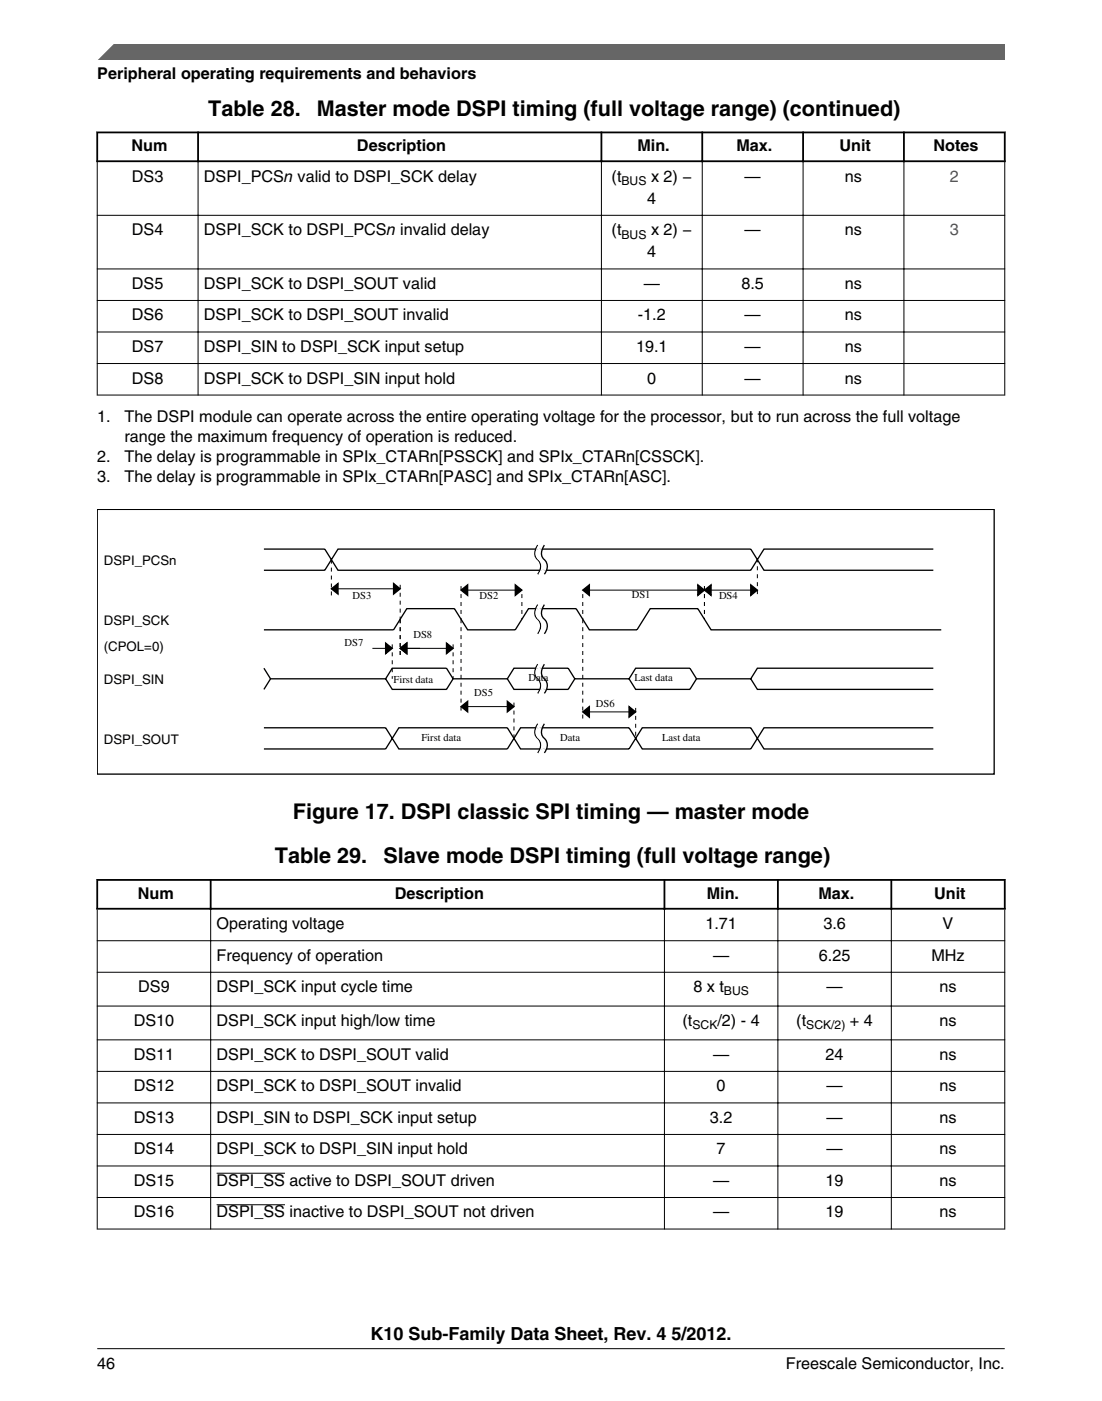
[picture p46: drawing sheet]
<svg xmlns="http://www.w3.org/2000/svg" width="216mm" height="274mm" viewBox="0 0 216 274" stroke-linecap="round" stroke-linejoin="round" font-family="sans-serif">
<defs><g id="words">
<g font-size="4.2">
<text x="40.8" y="22.6">Table 28.</text>
<text x="62.1" y="22.6">Master mode DSPI timing (full voltage range) (continued)</text>
<text x="57.4" y="160.3">Figure 17. DSPI classic SPI timing — master mode</text>
<text x="53.8" y="169">Table 29.</text>
<text x="75.1" y="169">Slave mode DSPI timing (full voltage range)</text>
</g>
<text font-size="3.5" x="72.6" y="262.3">K10 Sub-Family Data Sheet, Rev. 4 5/2012.</text>
<g font-size="3.2">
<text x="19" y="15.5">Peripheral operating requirements and behaviors</text>
<text x="25.8" y="29.6">Num</text>
<text x="69.9" y="29.6">Description</text>
<text x="124.9" y="29.6">Min.</text>
<text x="144.3" y="29.6">Max.</text>
<text x="164.5" y="29.6">Unit</text>
<text x="182.9" y="29.6">Notes</text>
<text x="25.8" y="35.6">DS3</text>
<text x="40" y="35.6">DSPI_PCSn valid to DSPI_SCK delay</text>
<text x="119.8" y="35.6">(t</text>
<text x="127.5" y="35.6">x 2) −</text>
<text x="145.9" y="35.6">—</text>
<text x="165.5" y="35.6">ns</text>
<text x="126.8" y="39.9">4</text>
<text x="25.8" y="46.1">DS4</text>
<text x="40" y="46.1">DSPI_SCK to DSPI_PCSn invalid delay</text>
<text x="119.8" y="46.1">(t</text>
<text x="127.5" y="46.1">x 2) −</text>
<text x="145.9" y="46.1">—</text>
<text x="165.5" y="46.1">ns</text>
<text x="126.8" y="50.4">4</text>
<text x="25.8" y="56.6">DS5</text>
<text x="40" y="56.6">DSPI_SCK to DSPI_SOUT valid</text>
<text x="126.1" y="56.6">—</text>
<text x="145.3" y="56.6">8.5</text>
<text x="165.5" y="56.6">ns</text>
<text x="25.8" y="62.7">DS6</text>
<text x="40" y="62.7">DSPI_SCK to DSPI_SOUT invalid</text>
<text x="125" y="62.7">-1.2</text>
<text x="145.9" y="62.7">—</text>
<text x="165.5" y="62.7">ns</text>
<text x="25.8" y="68.9">DS7</text>
<text x="40" y="68.9">DSPI_SIN to DSPI_SCK input setup</text>
<text x="124.6" y="68.9">19.1</text>
<text x="145.9" y="68.9">—</text>
<text x="165.5" y="68.9">ns</text>
<text x="25.8" y="75.1">DS8</text>
<text x="40" y="75.1">DSPI_SCK to DSPI_SIN input hold</text>
<text x="126.8" y="75.1">0</text>
<text x="145.9" y="75.1">—</text>
<text x="165.5" y="75.1">ns</text>
<text x="19" y="82.7">1.</text>
<text x="24.4" y="82.7">The DSPI module can operate across the entire operating voltage for the processor, but to run across the full voltage</text>
<text x="24.4" y="86.6">range the maximum frequency of operation is reduced.</text>
<text x="19.1" y="90.4">2.</text>
<text x="19.1" y="94.3">3.</text>
<text x="24.4" y="90.4">The delay is programmable in SPIx_CTARn[PSSCK] and SPIx_CTARn[CSSCK].</text>
<text x="24.4" y="94.3">The delay is programmable in SPIx_CTARn[PASC] and SPIx_CTARn[ASC].</text>
<text x="27" y="175.9">Num</text>
<text x="77.3" y="175.9">Description</text>
<text x="138.5" y="175.9">Min.</text>
<text x="160.3" y="175.9">Max.</text>
<text x="183" y="175.9">Unit</text>
<text x="42.4" y="181.9">Operating voltage</text>
<text x="138.2" y="181.9">1.71</text>
<text x="161.3" y="181.9">3.6</text>
<text x="184.7" y="181.9">V</text>
<text x="42.4" y="188.1">Frequency of operation</text>
<text x="139.7" y="188.1">—</text>
<text x="160.4" y="188.1">6.25</text>
<text x="182.5" y="188.1">MHz</text>
<text x="27.1" y="194.3">DS9</text>
<text x="42.4" y="194.3">DSPI_SCK input cycle time</text>
<text x="135.8" y="194.3">8 x t</text>
<text x="161.9" y="194.3">—</text>
<text x="184.1" y="194.3">ns</text>
<text x="26.2" y="200.9">DS10</text>
<text x="42.4" y="200.9">DSPI_SCK input high/low time</text>
<text x="133.7" y="200.9">(t</text>
<text x="140.6" y="200.9">/2) - 4</text>
<text x="156" y="200.9">(t</text>
<text x="166.5" y="200.9">+ 4</text>
<text x="184.1" y="200.9">ns</text>
<text x="26.2" y="207.5">DS11</text>
<text x="42.4" y="207.5">DSPI_SCK to DSPI_SOUT valid</text>
<text x="139.7" y="207.5">—</text>
<text x="161.7" y="207.5">24</text>
<text x="184.1" y="207.5">ns</text>
<text x="26.2" y="213.7">DS12</text>
<text x="42.4" y="213.7">DSPI_SCK to DSPI_SOUT invalid</text>
<text x="140.4" y="213.7">0</text>
<text x="161.9" y="213.7">—</text>
<text x="184.1" y="213.7">ns</text>
<text x="26.2" y="219.9">DS13</text>
<text x="42.4" y="219.9">DSPI_SIN to DSPI_SCK input setup</text>
<text x="139.1" y="219.9">3.2</text>
<text x="161.9" y="219.9">—</text>
<text x="184.1" y="219.9">ns</text>
<text x="26.2" y="226">DS14</text>
<text x="42.4" y="226">DSPI_SCK to DSPI_SIN input hold</text>
<text x="140.4" y="226">7</text>
<text x="161.9" y="226">—</text>
<text x="184.1" y="226">ns</text>
<text x="26.2" y="232.2">DS15</text>
<text x="42.4" y="232.2">DSPI_SS active to DSPI_SOUT driven</text>
<text x="139.7" y="232.2">—</text>
<text x="161.7" y="232.2">19</text>
<text x="184.1" y="232.2">ns</text>
<text x="26.2" y="238.4">DS16</text>
<text x="42.4" y="238.4">DSPI_SS inactive to DSPI_SOUT not driven</text>
<text x="139.7" y="238.4">—</text>
<text x="161.7" y="238.4">19</text>
<text x="184.1" y="238.4">ns</text>
<text x="19.1" y="268">46</text>
<text x="154" y="268">Freescale Semiconductor, Inc.</text>
</g>
<g font-size="3.2" fill="#00f">
<text x="186.1" y="35.6">2</text>
<text x="186.1" y="46.1">3</text>
</g>
<g font-size="2.6">
<text x="20.3" y="110.6">DSPI_PCSn</text>
<text x="20.3" y="122.3">DSPI_SCK</text>
<text x="20.3" y="127.5">(CPOL=0)</text>
<text x="20.3" y="133.9">DSPI_SIN</text>
<text x="20.3" y="145.6">DSPI_SOUT</text>
</g>
<g font-size="2.4">
<text x="121.8" y="36.2">BUS</text>
<text x="121.8" y="46.7">BUS</text>
<text x="141.8" y="194.9">BUS</text>
<text x="135.7" y="201.5">SCK</text>
<text x="158" y="201.5">SCK/2)</text>
</g>
<g font-size="2.1">
<text x="69.1" y="117.4">DS3</text>
<text x="94" y="117.4">DS2</text>
<text x="123.8" y="117.1">DS1</text>
<text x="140.9" y="117.4">DS4</text>
<text x="81" y="124.9">DS8</text>
<text x="67.5" y="126.4">DS7</text>
<text x="77.1" y="133.7">First data</text>
<text x="92.9" y="136.3">DS5</text>
<text x="103.5" y="133.4">Data</text>
<text x="124.3" y="133.4">Last data</text>
<text x="116.8" y="138.4">DS6</text>
<text x="82.5" y="145.1">First data</text>
<text x="109.8" y="145.1">Data</text>
<text x="129.7" y="145.1">Last data</text>
</g>
</g></defs>
<path d="M18.9 25.9h178.1M18.9 31.6h178.1M19 25.8v6M38.8 25.8v6M117.8 25.8v6M137.6 25.8v6M157.3 25.8v6M177.1 25.8v6M196.8 25.8v6" fill="none" stroke="#000" stroke-width=".35"/>
<g fill="none" stroke="#000" stroke-width=".2">
<path d="M19 31.7v45.7M38.8 31.4v46M117.8 31.4v46M137.6 31.4v46M157.3 31.4v46M177.1 31.4v46M196.8 31.7v45.7M19 42.2h177.9M19 52.7h177.9M19 58.8h177.9M19 65h177.9M19 71.2h177.9"/>
<path d="M19 77.4h177.9M64.9 115.3h13.5M90.3 115.5h11.9M114.2 115.5h34.2M73 127h3.8M78.4 127h10.4M90.3 138.4h10.4M114.2 139.4h10.3"/>
</g>
<g fill="none" stroke="#000" stroke-width=".26">
<path d="M19.1 99.7h175.7v51.9h-175.7zM51.7 107.5h11.9l2.6 4.2h80.9l2.6-4.2h33.2M51.7 111.7h11.9l2.6-4.2h80.9l2.6 4.2h33.2M64.9 115.3l1.3-1v2zM77.1 114.3l1.3 1-1.3 1zM90.3 115.5l1.3-1v2.1zM101 114.5l1.2 1-1.2 1.1zM105.4 106.7a2.13 2.13 0 0 0 .2 3.2 2.1 2.1 0 0 1-.2 2.5M105.4 118.4a2.13 2.13 0 0 0 .2 3.2 2.1 2.1 0 0 1-.2 2.5M106.7 106.7a2.13 2.13 0 0 0 .2 3.2 2.1 2.1 0 0 1-.2 2.5M106.7 118.4a2.13 2.13 0 0 0 .2 3.2 2.1 2.1 0 0 1-.2 2.5M114.2 115.5l1.3-1v2.1z"/>
<path d="M136.7 114.5l1.3 1-1.3 1.1zM138 115.5l1.3-1v2.1zM147.1 114.5l1.3 1-1.3 1.1zM51.7 123.3h25.4l2.6-4.1h9.3l2.6 4.1h9.4l2.5-4.1h9.4l2.6 4.1h9.3l2.6-4.1h9.3l2.6 4.1h45.1M51.7 130.8l1.3 2.1M75.6 125.9l1.2 1.1-1.2 1zM75.6 132.9h-22.6l-1.3 2.1M75.6 132.9l1.2 2.1h10.7l1.3-2.1h10.6M75.6 132.9l1.2-2.1h10.7l1.3 2.1M78.4 127l1.3-1.1v2.1zM87.5 125.9l1.3 1.1-1.3 1zM90.3 138.4l1.3-1.1v2.1z"/>
<path d="M99.4 137.3l1.3 1.1-1.3 1zM99.4 132.9l1.3 2.1h10.6l1.3-2.1h10.6M99.4 132.9l1.3-2.1h10.6l1.3 2.1M105.4 130.1a2.13 2.13 0 0 0 .2 3.1 2.1 2.1 0 0 1-.2 2.6M106.7 130.1a2.13 2.13 0 0 0 .2 3.1 2.1 2.1 0 0 1-.2 2.6M114.2 139.4l1.3-1v2zM123.2 138.4l1.3 1-1.3 1zM123.2 132.9l1.3 2.1h10.7l1.3-2.1h10.6M123.2 132.9l1.3-2.1h10.7l1.3 2.1M147.1 132.9l1.3 2.1h34.5M182.9 130.8h-34.5l-1.3 2.1M51.7 142.5h23.9l2.5 4.1h21.3l2.6-4.1h21.2l2.6 4.1h21.3l2.6-4.1h33.2"/>
<path d="M51.7 146.6h23.9l2.5-4.1h21.3l2.6 4.1h21.2l2.6-4.1h21.3l2.6 4.1h33.2M105.4 141.7a2.13 2.13 0 0 0 .2 3.2 2.1 2.1 0 0 1-.2 2.5M106.7 141.7a2.13 2.13 0 0 0 .2 3.2 2.1 2.1 0 0 1-.2 2.5"/>
</g>
<g fill="#000">
<path d="M64.9 115.3l1.3-1v2zM77.1 114.3l1.3 1-1.3 1zM90.3 115.5l1.3-1v2.1zM101 114.5l1.2 1-1.2 1.1zM114.2 115.5l1.3-1v2.1zM138 115.5l1.3-1v2.1zM136.7 114.5l1.3 1-1.3 1.1zM147.1 114.5l1.3 1-1.3 1.1zM75.6 125.9l1.2 1.1-1.2 1zM78.4 127l1.3-1.1v2.1zM87.5 125.9l1.3 1.1-1.3 1zM90.3 138.4l1.3-1.1v2.1z"/>
<path d="M99.4 137.3l1.3 1.1-1.3 1zM114.2 139.4l1.3-1v2zM123.2 138.4l1.3 1-1.3 1z"/>
</g>
<g fill="none" stroke="#000" stroke-width=".2" stroke-dasharray=".8 .8" stroke-linecap="butt">
<path d="M64.9 109.6v7.2M78.4 114.5v6.7M90.3 114.8v6.4M102.2 116.3v4.9M114.2 116.3v4.9M138 114.8v6.4M148.4 116.3v-6.7M76.8 126.2v6.7M78.4 121.2v7.3M88.8 126.2v6.7M90.3 121.2v18.7M100.7 137.6v7"/>
<path d="M114.2 121.2v19.7M124.5 138.6v6"/>
</g>
<g fill="none" stroke="#fff" stroke-width=".26">
<path d="M105.6 106.7a2.13 2.13 0 0 0 .3 3.2 2.1 2.1 0 0 1-.3 2.5M105.6 118.4a2.13 2.13 0 0 0 .3 3.2 2.1 2.1 0 0 1-.3 2.5M105.9 106.7a2.13 2.13 0 0 0 .3 3.2 2.1 2.1 0 0 1-.3 2.5M105.9 118.4a2.13 2.13 0 0 0 .3 3.2 2.1 2.1 0 0 1-.3 2.5M106.1 106.7a2.13 2.13 0 0 0 .3 3.2 2.1 2.1 0 0 1-.3 2.5M106.1 118.4a2.13 2.13 0 0 0 .3 3.2 2.1 2.1 0 0 1-.3 2.5M106.4 106.7a2.13 2.13 0 0 0 .3 3.2 2.1 2.1 0 0 1-.3 2.5M106.4 118.4a2.13 2.13 0 0 0 .3 3.2 2.1 2.1 0 0 1-.3 2.5M105.6 130.1a2.13 2.13 0 0 0 .3 3.1 2.1 2.1 0 0 1-.3 2.6M105.9 130.1a2.13 2.13 0 0 0 .3 3.1 2.1 2.1 0 0 1-.3 2.6M106.1 130.1a2.13 2.13 0 0 0 .3 3.1 2.1 2.1 0 0 1-.3 2.6M106.4 130.1a2.13 2.13 0 0 0 .3 3.1 2.1 2.1 0 0 1-.3 2.6"/>
<path d="M105.6 141.7a2.13 2.13 0 0 0 .3 3.2 2.1 2.1 0 0 1-.3 2.5M105.9 141.7a2.13 2.13 0 0 0 .3 3.2 2.1 2.1 0 0 1-.3 2.5M106.1 141.7a2.13 2.13 0 0 0 .3 3.2 2.1 2.1 0 0 1-.3 2.5M106.4 141.7a2.13 2.13 0 0 0 .3 3.2 2.1 2.1 0 0 1-.3 2.5"/>
</g>
<g fill="#fff">
<path d="M19.1 165.4h177.8v77.1h-177.8z" fill-rule="evenodd"/>
<path d="M19.2 172.5h21.9v5.3h-21.9z" fill-rule="evenodd"/>
<path d="M41.5 172.5h88.5v5.3h-88.5z" fill-rule="evenodd"/>
<path d="M130.4 172.5h21.8v5.3h-21.8z" fill-rule="evenodd"/>
<path d="M152.6 172.5h21.8v5.3h-21.8z" fill-rule="evenodd"/>
<path d="M174.8 172.5h21.9v5.3h-21.9z" fill-rule="evenodd"/>
<path d="M19.1 178.1h22.1v6h-22.1z" fill-rule="evenodd"/>
<path d="M41.4 178.1h88.7v6h-88.7z" fill-rule="evenodd"/>
<path d="M130.3 178.1h22v6h-22z" fill-rule="evenodd"/>
<path d="M152.5 178.1h22v6h-22z" fill-rule="evenodd"/>
<path d="M174.7 178.1h22.1v6h-22.1z" fill-rule="evenodd"/>
<path d="M19.1 184.3h22.1v6h-22.1z" fill-rule="evenodd"/>
<path d="M41.4 184.3h88.7v6h-88.7z" fill-rule="evenodd"/>
<path d="M130.3 184.3h22v6h-22z" fill-rule="evenodd"/>
<path d="M152.5 184.3h22v6h-22z" fill-rule="evenodd"/>
<path d="M174.7 184.3h22.1v6h-22.1z" fill-rule="evenodd"/>
<path d="M19.1 190.5h22.1v6.4h-22.1z" fill-rule="evenodd"/>
<path d="M41.4 190.5h88.7v6.4h-88.7z" fill-rule="evenodd"/>
<path d="M130.3 190.5h22v6.4h-22z" fill-rule="evenodd"/>
<path d="M152.5 190.5h22v6.4h-22z" fill-rule="evenodd"/>
<path d="M174.7 190.5h22.1v6.4h-22.1z" fill-rule="evenodd"/>
<path d="M19.1 197.1h22.1v6.4h-22.1z" fill-rule="evenodd"/>
<path d="M41.4 197.1h88.7v6.4h-88.7z" fill-rule="evenodd"/>
<path d="M130.3 197.1h22v6.4h-22z" fill-rule="evenodd"/>
<path d="M152.5 197.1h22v6.4h-22z" fill-rule="evenodd"/>
<path d="M174.7 197.1h22.1v6.4h-22.1z" fill-rule="evenodd"/>
<path d="M19.1 203.7h22.1v6h-22.1z" fill-rule="evenodd"/>
<path d="M41.4 203.7h88.7v6h-88.7z" fill-rule="evenodd"/>
<path d="M130.3 203.7h22v6h-22z" fill-rule="evenodd"/>
<path d="M152.5 203.7h22v6h-22z" fill-rule="evenodd"/>
<path d="M174.7 203.7h22.1v6h-22.1z" fill-rule="evenodd"/>
<path d="M19.1 209.9h22.1v6h-22.1z" fill-rule="evenodd"/>
<path d="M41.4 209.9h88.7v6h-88.7z" fill-rule="evenodd"/>
<path d="M130.3 209.9h22v6h-22z" fill-rule="evenodd"/>
<path d="M152.5 209.9h22v6h-22z" fill-rule="evenodd"/>
<path d="M174.7 209.9h22.1v6h-22.1z" fill-rule="evenodd"/>
<path d="M19.1 216h22.1v6h-22.1z" fill-rule="evenodd"/>
<path d="M41.4 216h88.7v6h-88.7z" fill-rule="evenodd"/>
<path d="M130.3 216h22v6h-22z" fill-rule="evenodd"/>
<path d="M152.5 216h22v6h-22z" fill-rule="evenodd"/>
<path d="M174.7 216h22.1v6h-22.1z" fill-rule="evenodd"/>
<path d="M19.1 222.2h22.1v6h-22.1z" fill-rule="evenodd"/>
<path d="M41.4 222.2h88.7v6h-88.7z" fill-rule="evenodd"/>
<path d="M130.3 222.2h22v6h-22z" fill-rule="evenodd"/>
<path d="M152.5 222.2h22v6h-22z" fill-rule="evenodd"/>
<path d="M174.7 222.2h22.1v6h-22.1z" fill-rule="evenodd"/>
<path d="M19.1 228.4h22.1v6h-22.1z" fill-rule="evenodd"/>
<path d="M41.4 228.4h88.7v6h-88.7z" fill-rule="evenodd"/>
</g>
<path d="M42.4 229.7h13.4" fill="none" stroke="#000" stroke-width=".2"/>
<g fill="#fff">
<path d="M130.3 228.4h22v6h-22z" fill-rule="evenodd"/>
<path d="M152.5 228.4h22v6h-22z" fill-rule="evenodd"/>
<path d="M174.7 228.4h22.1v6h-22.1z" fill-rule="evenodd"/>
<path d="M19.1 234.6h22.1v6h-22.1z" fill-rule="evenodd"/>
<path d="M41.4 234.6h88.7v6h-88.7z" fill-rule="evenodd"/>
</g>
<path d="M42.4 235.9h13.4" fill="none" stroke="#000" stroke-width=".2"/>
<g fill="#fff">
<path d="M130.3 234.6h22v6h-22z" fill-rule="evenodd"/>
<path d="M152.5 234.6h22v6h-22z" fill-rule="evenodd"/>
<path d="M174.7 234.6h22.1v6h-22.1z" fill-rule="evenodd"/>
</g>
<path d="M18.9 172.3h178.1M18.9 177.9h178.1M19 172.1v6M41.3 172.1v6M130.2 172.1v6M152.4 172.1v6M174.6 172.1v6M196.8 172.1v6" fill="none" stroke="#000" stroke-width=".35"/>
<g fill="none" stroke="#000" stroke-width=".2">
<path d="M19 178.1v62.6M41.3 177.7v63M130.2 177.7v63M152.4 177.7v63M174.6 177.7v63M196.8 178.1v62.6M19 184.2h177.9M19 190.4h177.9M19 197h177.9M19 203.6h177.9M19 209.8h177.9M19 216h177.9"/>
<path d="M19 222.1h177.9M19 228.3h177.9M19 234.5h177.9M19 240.6h177.9"/>
</g>
<path d="M19 11.7l5.7-3.1 172.2 .1v3z" fill="#666"/>
<path d="M22.5 8.6l-3.1 3.1" fill="none" stroke="#666" stroke-width=".28"/>
<path d="M19 264.1h177.8" fill="none" stroke="#000" stroke-width=".2"/>
<use href="#words"/>
</svg>
